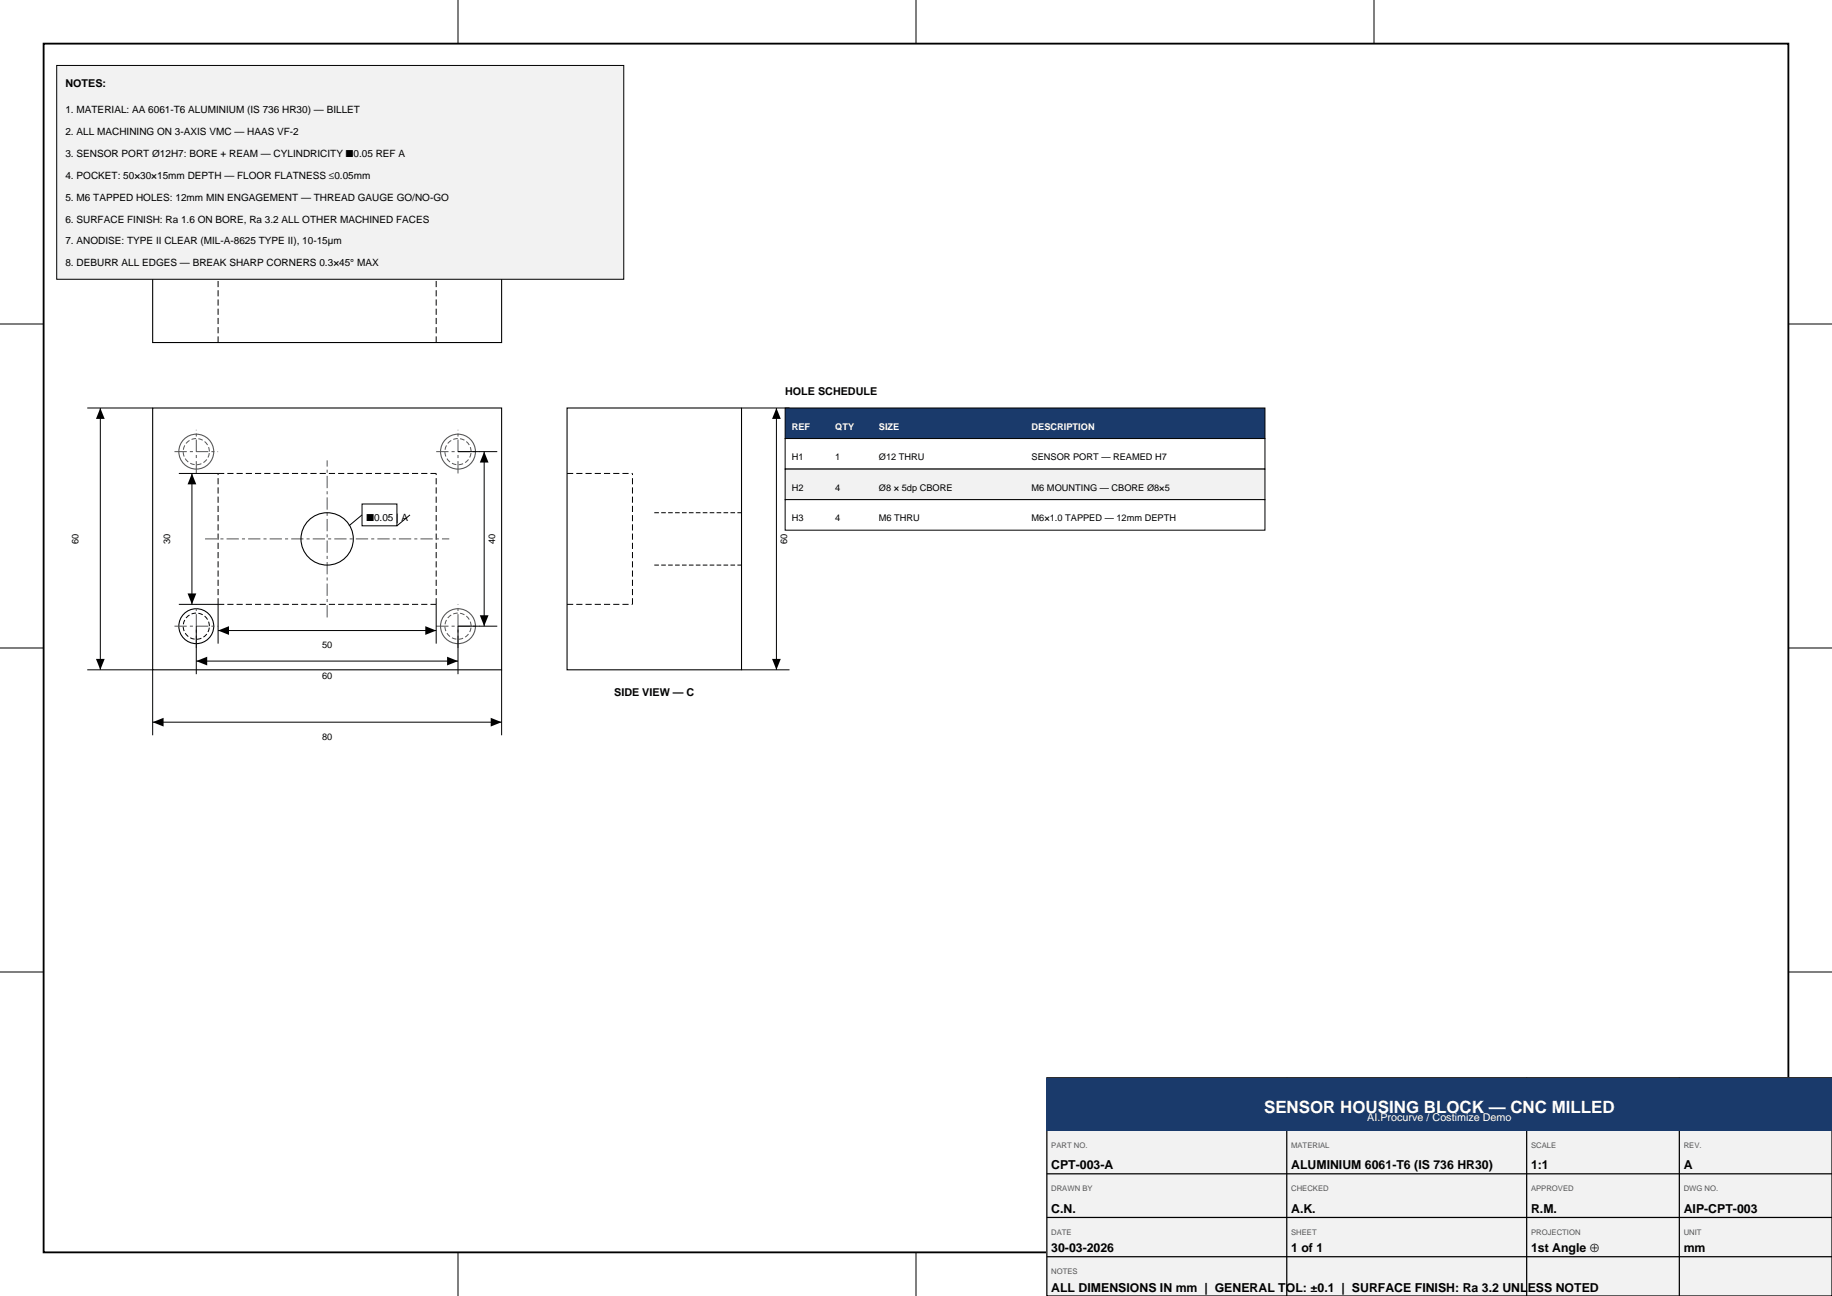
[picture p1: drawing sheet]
<svg xmlns="http://www.w3.org/2000/svg" width="420mm" height="297mm" viewBox="0 0 420 297" stroke-linecap="round" stroke-linejoin="round" font-family="sans-serif">
<defs><g id="words">
<text font-size="3.9" fill="#fff" x="289.8" y="255">SENSOR HOUSING BLOCK — CNC MILLED</text>
<g font-size="2.8">
<text x="241" y="268">CPT-003-A</text>
<text x="296" y="268">ALUMINIUM 6061-T6 (IS 736 HR30)</text>
<text x="351" y="268">1:1</text>
<text x="386" y="268">A</text>
<text x="241" y="278">C.N.</text>
<text x="296" y="278">A.K.</text>
<text x="351" y="278">R.M.</text>
<text x="386" y="278">AIP-CPT-003</text>
<text x="241" y="287">30-03-2026</text>
<text x="296" y="287">1 of 1</text>
<text x="351" y="287">1st Angle ⊕</text>
<text x="386" y="287">mm</text>
<text x="241" y="296">ALL DIMENSIONS IN mm | GENERAL TOL: ±0.1 | SURFACE FINISH: Ra 3.2 UNLESS NOTED</text>
</g>
<g font-size="2.5">
<text x="15" y="20">NOTES:</text>
<text x="180" y="90.5">HOLE SCHEDULE</text>
<text x="140.8" y="159.5">SIDE VIEW — C</text>
</g>
<text font-size="2.5" fill="#fff" x="313.5" y="257">AI.Procurve / Costimize Demo</text>
<g font-size="2.3">
<text x="15" y="26">1. MATERIAL: AA 6061-T6 ALUMINIUM (IS 736 HR30) — BILLET</text>
<text x="15" y="31">2. ALL MACHINING ON 3-AXIS VMC — HAAS VF-2</text>
<text x="15" y="36">3. SENSOR PORT Ø12H7: BORE + REAM — CYLINDRICITY ■0.05 REF A</text>
<text x="15" y="41">4. POCKET: 50×30×15mm DEPTH — FLOOR FLATNESS ≤0.05mm</text>
<text x="15" y="46">5. M6 TAPPED HOLES: 12mm MIN ENGAGEMENT — THREAD GAUGE GO/NO-GO</text>
<text x="15" y="51">6. SURFACE FINISH: Ra 1.6 ON BORE, Ra 3.2 ALL OTHER MACHINED FACES</text>
<text x="15" y="56">7. ANODISE: TYPE II CLEAR (MIL-A-8625 TYPE II), 10-15µm</text>
<text x="15" y="61">8. DEBURR ALL EDGES — BREAK SHARP CORNERS 0.3×45° MAX</text>
<text x="84" y="119.5">■0.05 | A</text>
</g>
<g font-size="2.1" fill="#fff">
<text x="181.5" y="98.5">REF</text>
<text x="191.5" y="98.5">QTY</text>
<text x="201.5" y="98.5">SIZE</text>
<text x="236.5" y="98.5">DESCRIPTION</text>
</g>
<g font-size="2.1">
<text x="181.5" y="105.5">H1</text>
<text x="191.5" y="105.5">1</text>
<text x="201.5" y="105.5">Ø12 THRU</text>
<text x="236.5" y="105.5">SENSOR PORT — REAMED H7</text>
<text x="181.5" y="112.5">H2</text>
<text x="191.5" y="112.5">4</text>
<text x="201.5" y="112.5">Ø8 × 5dp CBORE</text>
<text x="236.5" y="112.5">M6 MOUNTING — CBORE Ø8×5</text>
<text x="181.5" y="119.5">H3</text>
<text x="191.5" y="119.5">4</text>
<text x="201.5" y="119.5">M6 THRU</text>
<text x="236.5" y="119.5">M6×1.0 TAPPED — 12mm DEPTH</text>
<text x="18" y="124.7" transform="rotate(-90 18 124.7)">60</text>
<text x="39" y="124.7" transform="rotate(-90 39 124.7)">30</text>
<text x="113.5" y="124.7" transform="rotate(-90 113.5 124.7)">40</text>
<text x="180.5" y="124.7" transform="rotate(-90 180.5 124.7)">60</text>
<text x="73.8" y="148.5">50</text>
<text x="73.8" y="155.5">60</text>
<text x="73.8" y="169.5">80</text>
</g>
<g font-size="1.8" fill="#555">
<text x="241" y="263">PART NO.</text>
<text x="296" y="263">MATERIAL</text>
<text x="351" y="263">SCALE</text>
<text x="386" y="263">REV.</text>
<text x="241" y="273">DRAWN BY</text>
<text x="296" y="273">CHECKED</text>
<text x="351" y="273">APPROVED</text>
<text x="386" y="273">DWG NO.</text>
<text x="241" y="283">DATE</text>
<text x="296" y="283">SHEET</text>
<text x="351" y="283">PROJECTION</text>
<text x="386" y="283">UNIT</text>
<text x="241" y="292">NOTES</text>
</g>
</g></defs>
<path d="M10 10h400v277h-400z" fill="none" stroke="#000" stroke-width=".42"/>
<path d="M105 0v10M210 0v10M315 0v10M0 74.3h10M410 74.3h10M0 148.5h10M410 148.5h10M0 222.8h10M410 222.8h10M105 287v10M210 287v10M315 287v10" fill="none" stroke="#000" stroke-width=".23"/>
<path d="M240 247h180v50h-180z" fill-rule="evenodd" fill="#f2f2f2"/>
<path d="M240 247h180v50h-180zM240 259h180M295 247v50M350 247v50M385 247v50M240 279h180M240 269h180M240 288h180" fill="none" stroke="#000" stroke-width=".28"/>
<path d="M240 247h180v12h-180z" fill-rule="evenodd" fill="#1a3a6b"/>
<g fill="none" stroke="#000" stroke-width=".25">
<path d="M35 38.5h80v40h-80zM35 93.5h80v60h-80zM130 93.5h40v60h-40z"/>
<circle cx="75" cy="123.5" r="6"/>
<circle cx="45" cy="143.5" r="4"/>
</g>
<path d="M50 78.5v-15M50 63.5h50M100 78.5v-15M50 108.5h50M130 108.5h15M50 138.5h50M50 138.5v-30M100 138.5v-30M130 138.5h15M145 138.5v-30" fill="none" stroke="#000" stroke-width=".23" stroke-dasharray="1.4 .7" stroke-linecap="butt"/>
<path d="M40 103.5h10M45 108.5v-10M100 103.5h10M105 108.5v-10M47 123.5h56M40 143.5h10M45 148.5v-10M75 141.5v-36M100 143.5h10M105 148.5v-10" fill="none" stroke="#555" stroke-width=".23" stroke-dasharray="2.8 .7 .7 .7" stroke-linecap="butt"/>
<path d="M150 117.5h20M150 129.5h20M48 143.5a3 3 0 0 0-4.3-2.7 3 3 0 0 0-.6 5 3 3 0 0 0 4.8-1.6l.1-.7" fill="none" stroke="#000" stroke-width=".23" stroke-dasharray="1.1 .5" stroke-linecap="butt"/>
<g fill="none" stroke="#555" stroke-width=".25">
<circle cx="45" cy="103.5" r="4"/>
<circle cx="105" cy="103.5" r="4"/>
<circle cx="105" cy="143.5" r="4"/>
</g>
<path d="M48 103.5a3 3 0 0 0-4.3-2.7 3 3 0 0 0-.6 5 3 3 0 0 0 4.8-1.6l.1-.7M108 103.5a3 3 0 0 0-4.3-2.7 3 3 0 0 0-.6 5 3 3 0 0 0 4.8-1.6l.1-.7M108 143.5a3 3 0 0 0-4.3-2.7 3 3 0 0 0-.6 5 3 3 0 0 0 4.8-1.6l.1-.7" fill="none" stroke="#555" stroke-width=".23" stroke-dasharray="1.1 .5" stroke-linecap="butt"/>
<g fill="none" stroke="#000" stroke-width=".23">
<path d="M20 93.5h15M23 93.5v60M170 93.5h11M178 93.5v60M41 108.5h9M44 108.5v30M105 103.5h9M111 103.5v40M41 138.5h9v9M100 138.5v9M20 153.5h15v15M45 143.5v11"/>
<path d="M45 151.5h60M50 144.5h50M114 143.5h-9v11M115 153.5v15M170 153.5h11M35 165.5h80"/>
</g>
<g fill="#000">
<path d="M23 93.5l1 2.5h-2zM178 93.5l1 2.5h-2zM44 108.5l1 2.5h-2zM111 103.5l1 2.5h-2zM43 136h2l-1 2.5zM22 151h2l-1 2.5zM45 151.5l2.5-1v2zM50 144.5l2.5-1v2zM97.5 143.5l2.5 1-2.5 1zM102.5 150.5l2.5 1-2.5 1zM110 141h2l-1 2.5zM177 151h2l-1 2.5z"/>
<path d="M35 165.5l2.5-1v2zM112.5 164.5l2.5 1-2.5 1z"/>
</g>
<path d="M180 93.5h110v7h-110z" fill-rule="evenodd" fill="#1a3a6b" stroke="#000" stroke-width=".23"/>
<path d="M180 100.5h110v7h-110z" fill-rule="evenodd" fill="#fff" stroke="#000" stroke-width=".23"/>
<path d="M180 107.5h110v7h-110z" fill-rule="evenodd" fill="#f2f2f2" stroke="#000" stroke-width=".23"/>
<path d="M180 114.5h110v7h-110z" fill-rule="evenodd" fill="#fff" stroke="#000" stroke-width=".23"/>
<path d="M83 115.5h8v5h-8zM83 118l-3 2.5M94 118l-3 2.5" fill="none" stroke="#000" stroke-width=".23"/>
<path d="M13 15h130v49h-130z" fill-rule="evenodd" fill="#f2f2f2" stroke="#000" stroke-width=".23"/>
<use href="#words"/>
</svg>
